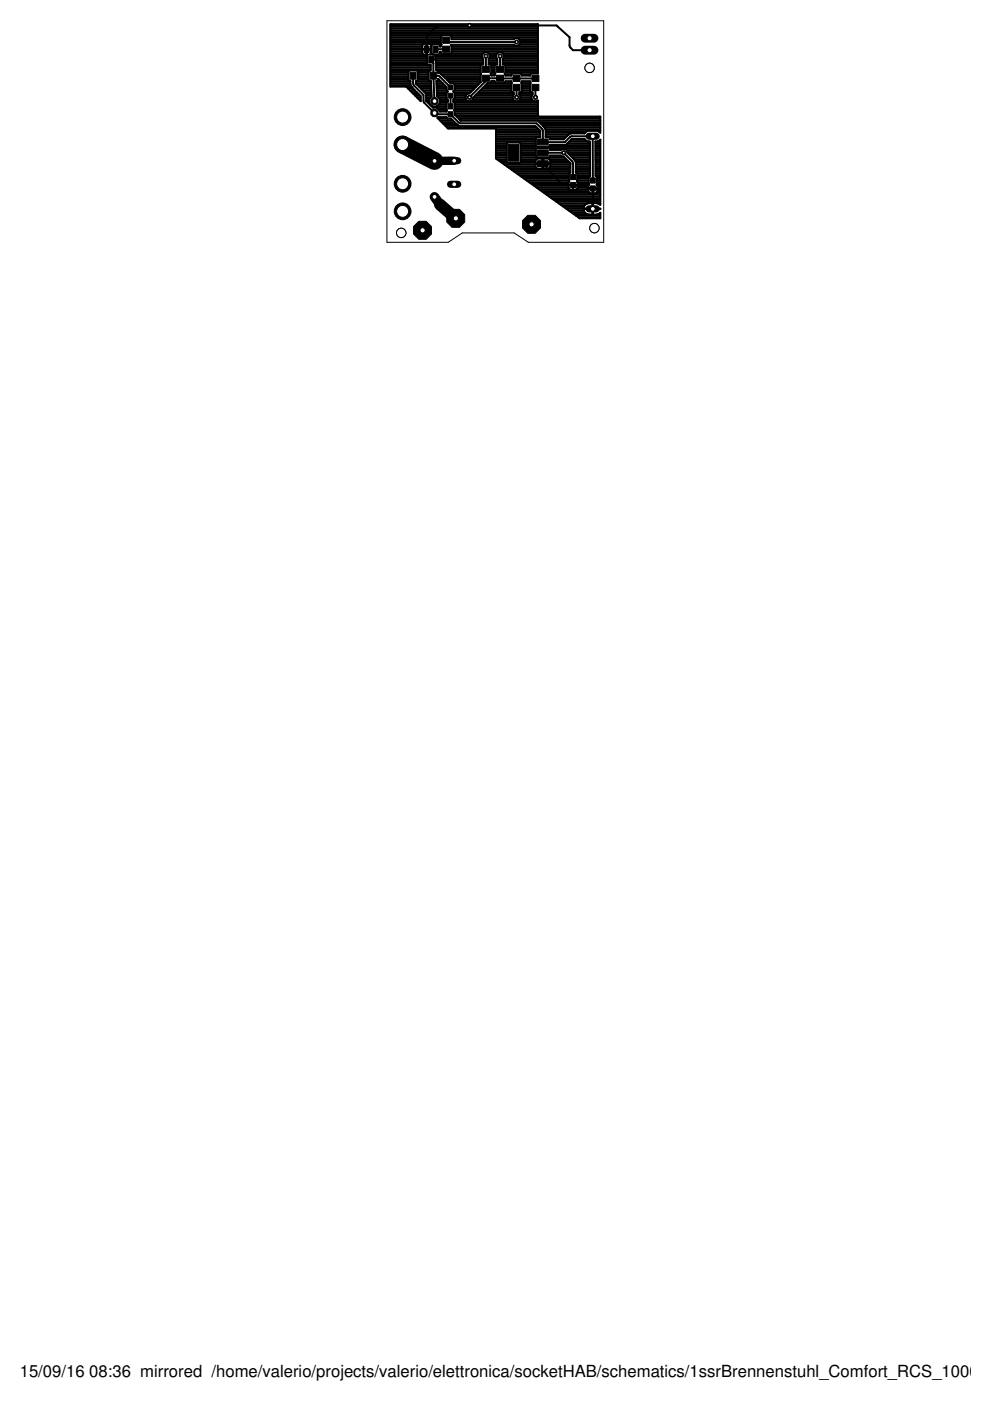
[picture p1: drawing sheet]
<svg xmlns="http://www.w3.org/2000/svg" width="210mm" height="297mm" viewBox="0 0 210 297" stroke-linecap="round" stroke-linejoin="round" font-family="sans-serif">
<defs><g id="words">
<g font-size="3.5">
<text x="4.2" y="291.8">15/09/16</text>
<text x="18.9" y="291.8">08:36 mirrored /home/valerio/projects/valerio/elettronica/socketHAB/schematics/1ssrBrennenstuhl_Comfort_RCS_1000N_</text>
</g>
</g></defs>
<g fill="#000" stroke="#000" stroke-width=".21">
<path d="M87 15.3h1.2v1.5h-1.2zM90 9.8h1v1.4h-1zM90.9 12h1v1.4h-1zM91.2 15.3h1.3v1.5h-1.3zM91.9 9.8h1v1.4h-1zM93.9 7.9h1.4v1.3h-1.4zM93.9 9.8h1.4v1.3h-1.4zM102.3 14h1.5v1.3h-1.5zM102.3 15.9h1.5v1.4h-1.5zM105.3 14h1.5v1.3h-1.5zM105.3 15.9h1.5v1.4h-1.5zM108.8 16h1.5v1.3h-1.5z"/>
<path d="M108.8 17.9h1.5v1.3h-1.5zM112.8 16h1.5v1.3h-1.5zM112.8 17.9h1.5v1.3h-1.5zM95 22h1v1.1h-1zM95 23.7h1v1.1h-1zM107.8 30.6h2.2v3.6h-2.2zM114 34.1h2.2v1.2h-2.2zM114 31.8h2.2v1.2h-2.2zM114 29.5h2.2v1.2h-2.2zM121 37h1v1.1h-1zM121 38.7h1v1.1h-1zM125.2 37.7h1v1.1h-1z"/>
<path d="M125.2 39.4h1v1.1h-1z"/>
<circle cx="92.1" cy="21.4" r=".83"/>
</g>
<g fill="#000" stroke="#000" stroke-width=".21">
<path d="M95.1 18.1h.9v.9h-.9z" fill-rule="evenodd"/>
<path d="M95.1 19.8h.9v.9h-.9z" fill-rule="evenodd"/>
</g>
<g fill="none" stroke="#000" stroke-width=".42">
<path d="M82.8 17.7h4.2M82.8 8.3h10.7M82.8 18.1h4.3M82.8 17.3h4.2M82.8 16.9h3.8M82.8 16.6h3.8M82.8 16.2h3.8M82.8 15.8h3.8M82.8 15.4h3.8M82.8 15h3.9M82.8 14.7h8.5M82.8 14.3h8.5"/>
<path d="M82.8 13.9h8.5M82.8 13.6h7.8M82.8 13.2h7.7M82.8 12.8h7.7M82.8 12.4h7.7M82.8 12.1h7.7M82.8 11.7h7.8M82.8 11.3h6.7M82.8 10.9h6.7M82.8 10.6h6.7M82.8 10.2h6.7M82.8 9.8h6.7"/>
<path d="M82.8 9.4h6.8M82.8 9.1h10.7M82.8 8.7h10.7M82.8 7.9h10.7M82.8 7.6h10.8M82.8 7.2h31.2M82.8 6.8h31.2M82.8 6.5h31.2M82.8 6.1h31.2M82.8 5.7h31.2M82.8 5.3h31.2M86.2 18.4h1"/>
<path d="M86.6 18.8h1M86.6 16.9l.4 .3v.7l.2 .5M86.6 16.9v-1.7l.2-.3h1.6l.2 .3v1.7M86.9 19.2h1.1M87.2 18.4h.1M87.3 19.6h1.1M87.4 18.6h.1M87.6 16l.1 2 2.1 2.2v1.2l.2 .4 2.3 2.4h3.2l2 1.9h16.2l1.4 1.5v2.5h.2h4.5l1.3-1.2h4.6v9.4M87.7 19.9h1.1M88.2 17.7h3.2M88.2 17.3h3.2M88.5 18.1h2.9"/>
<path d="M88.5 15h2.5M88.6 16.9l-.4 .3v.5l2.2 2.2v1.5l1.4 1.4h.8l.7 .7v.2h1.4l.1-.3-.1-.2v-1.4l.3-.2v-.5l-.3-.3v-1.1l.3-.3-.3-.3v-.6l-1.8-1.8v.2M88.6 16.9h2.3M88.6 16.6h2.3M88.6 16.2h2.3M88.6 15.8h2.3M88.6 15.4h2.3M88.9 18.4h2.5M89.3 18.8h2.1M89.5 11.3v-.8h1.9v.8M89.6 19.2h1.8M90 19.6h1.5"/>
<path d="M90.4 19.9h1.1M90.4 11.3h.1M90.4 10.9h.1M90.4 10.6h.1M90.4 10.2h.1M90.4 9.8h.1M90.4 9.4h.1M90.5 10.5v-2.7l.6-.9 .8-.7 1.5-.8h24.6l2.8 2.5v1.9l.7 .8h3.5M90.9 16.9l.2 .3h.3l.1 3.2-.5 .6v.9l.7 .7h.9l.7-.7v-.9l-.6-.6-.2-3.2 .4-.3M91.3 9.4h.3M91.3 9.5l-.8-.2v2.3h.2l-.2 .2v1.7l.3 .2h.5v1.2l-.4 .3v1.7M91.3 9.5l.1 .9h-1.9l.1-.9 .3-.2h.5v2.3h-.6l-.3-.3"/>
<path d="M91.4 11.3h.1M91.4 12.7l.5 .5v2.8M91.4 10.9h.1M91.4 10.6h.1M91.4 10.2h.1M91.4 9.8h.1M91.9 16l1.2 .1 2.4 2.4M91.9 16l.2 5.4M92.1 11.6l.2 .2v.9l.2 .4v1.8l.4 .3v.3l.6 .1M92.2 11.7h10M92.3 12.4h10.1M92.3 12.1h9.9"/>
<path d="M92.3 12.8h10.1M92.4 10.4v.1M92.4 10.4h2.2M92.5 14.7h9.4M92.5 14.3h9.4M92.5 13.9h9.4M92.5 13.6h9.9M92.5 13.2h9.9M92.5 17.7h1.4M92.5 17.3h1M92.6 18.1h1.6M92.6 18.4h2"/>
<path d="M92.6 19.2h2.1M92.6 18.8h2.1M92.6 19.6h2.2M92.6 19.9h2.1M92.8 15h9.1M92.9 16.9h.2M92.9 15.4h9M93.1 9.4h.5M93.2 11.3h.4M93.2 9.8h.3M93.5 15.6h.1M93.5 15.6l.2 .2"/>
<path d="M93.6 15.8h8.3M93.7 15.8l1.8 1.8 6.2 .1M94 16.2h7.9M94.4 16.6h7.5M94.6 8.5l.6 .4h14.3M94.8 16.9h7.1M95.1 17.3h6.8M95.6 7.6h18.4M95.7 11.3h6.7M95.7 10.9h18.3M95.7 10.6h18.3M95.7 10.2h18.3"/>
<path d="M95.7 9.8h18.3M95.7 7.9h18.3M96.1 17.6l.3 .3v1.2l-.3 .3 .3 .3v1.1l-.3 .3v.5l.3 .2v1.4l-.1 .2 .1 .1v.8l1.3 1.3M96.3 19.6h3.5M96.3 19.2h3.9M96.4 19.9h2.7M96.4 18.8h4.1M96.4 18.4h4.5M96.4 18.1h4.9M101.1 19.9h7.8M101.5 19.6h7.4v.4a.84 .84 0 0 0 0 1.2 .84 .84 0 0 0 1.2 0 .84 .84 0 0 0 0-1.2v-.4h2.8v.4a.84 .84 0 0 0 0 1.2 .84 .84 0 0 0 1.1 .1v3.2l.3 .2h13v3.5l-.7-.5h-1.9l-.8 .6h-2.9l-.4 .2M101.8 19.2h6.6"/>
<path d="M101.9 15.8v1.6l-2.4 2.4-.4 .1M102.2 12.1a.84 .84 0 0 1 .8-1 .84 .84 0 0 1 .8 1M102.2 12.1l.2 .4v1.2h-.3l-.2 .2v1.6l.1 .1-.1 .2M102.2 18.8h6.2M102.6 18.4h5.8M102.9 18.1h5.5M103 11.9v2.8M103.3 17.7v.1M103.3 17.7h5.1M103.4 17.6l-3 3a.84 .84 0 0 1-1.3 .8 .84 .84 0 0 1 0-1.5M103.6 13.6h1.8M103.6 13.2h1.8"/>
<path d="M103.6 12.8h1.8M103.6 11.3h1.8M103.7 12.4h1.7M103.8 12.1l-.2 .4v1.2h.3l.3 .2v1.6l-.2 .1 .2 .2M103.8 12.1h1.4M103.8 11.7h1.4M103.9 17.6l.3-.4h.7l.2 .4M104.2 15.8v.2h.7v-.2M104.2 17.3h.7M104.2 15.8h.7M104.2 15.4h.7M104.2 15h.7"/>
<path d="M104.2 14.7h.7M104.2 14.3h.7M104.2 13.9h.7M105.2 12.1a.85 .85 0 0 1 .8-1 .85 .85 0 0 1 .8 1M105.2 12.1l.2 .4v1.2h-.3l-.2 .2v1.6l.1 .1-.1 .2M106 11.9v2.8M106.6 13.6h7.4M106.6 13.2h7.4M106.6 12.8h7.4M106.6 11.3h7.4M106.7 12.4h7.3M106.8 11.7h7.2"/>
<path d="M106.8 12.1l-.2 .4v1.2h.3l.2 .2v1.6l-.1 .1 .1 .2M106.8 12.1h7.2M106.9 17.6l.2-.4h1.3l.1 .4-.1 .1v1.6l.2 .3M107.1 15.8v.2h1.3l.2-.4h1.8l.2 .4h1.8l.2-.4h1.4v-10.5h-31.2v13.3h3.3l3.1 3v-1l-2-2M107.1 17.3h1.3M107.1 15.8h1.3M107.1 15.4h6.9M107.1 15h6.9M107.1 14.7h6.9M107.1 14.3h6.9M107.1 13.9h6.9M109.5 18.5v2.1"/>
<path d="M110.1 19.9h2.8M110.1 8.3h3.9M110.2 9.4h3.8M110.3 8.7h3.7M110.3 9.1a.83 .83 0 0 0-.4-.9 .83 .83 0 0 0-1 .1h-13.2v-.6l-.2-.2h-1.8l-.2 .2v1.6l.1 .2-.1 .3h-.3l-.2-.4h-1.3l-.2 .2v1.7l.2 .2M110.3 9.1a.82 .82 0 0 1-.5 .6 .82 .82 0 0 1-.9-.2h-13.3l.1 .1v1.6l-.2 .3h-1.8l-.2-.5h-.3v.3l-.2 .2-1.9 .1 .3-.3M110.3 9.1h3.7M110.4 19.6l.2-.3v-1.6l-.1-.1 .1-.4h1.8l.1 .4-.1 .1v1.6l.2 .3M110.6 17.7h1.8M110.6 15.8h1.8M110.6 19.2h1.8M110.6 18.8h1.8"/>
<path d="M110.6 18.4h1.8M110.6 18.1h1.8M110.6 17.3h1.8M113.5 16.6h-10.5l-.2 .7-3.3 3.3M113.5 18.5v2.1M88.1 20.3h1M88.4 20.7h.8M88.8 21h.4M89.2 21.4h.1M90.4 21h.6M90.4 20.7h.9M90.4 20.3h1.1"/>
<path d="M90.4 21.4h.6M90.8 21.8h.2M91.1 22.2h.1M91.5 22.5h.1M92.6 22.5h2.1M92.7 22.9h2M92.7 20.3h2M92.9 25.2h2.7l1.4 1.3 .5 .2h16l1 1M93 20.7h1.7M93 22.2h1.7M93 23.3h1.7M93.3 21.8h1.4"/>
<path d="M93.3 21.4h1.7M93.3 21h1.5M93.3 25.5h2.7M93.7 25.9h2.7M94 26.3h2.8M94.4 26.7h2.9M94.8 27h19M94.9 25.2l-.2-.4h-1.8l-.2 .2 2.3 2.3h10.2v6.3l17.7 12.7h4.4v-1.2l-.6 .4h-1l.1-5.6h.9v-.5M95.5 20.3v2.2M96.1 21.4h3.1M96.2 21h2.6M96.4 23.3h17.6"/>
<path d="M96.4 21.8h17.6M96.4 23.7h17.6M96.4 24h17.6M96.4 22.9h17.6M96.4 22.5h17.6M96.4 22.2h17.6M96.4 20.7h2.3M96.4 20.3h2.4M96.5 24.4h17.5M96.8 26.4h.1M96.9 24.8h30.4M97.3 25.2h30"/>
<path d="M97.7 25.5h29.6M99.8 21.4h9.4M100.3 21h8.5M100.4 20.7h8.3M100.7 20.3h8.1M105.2 33.4h2.2M105.2 31.5h2.2M105.2 27.8h9.3M105.2 33h2.2M105.2 32.7h2.2M105.2 32.3h2.2M105.2 31.9h2.2"/>
<path d="M105.2 31.2h2.2M105.2 30.8h2.2M105.2 30.4h2.3M105.2 30h8.4M105.2 29.7h8.4M105.2 29.3h8.4M105.2 28.9h9.3M105.2 28.5h9.3M105.2 28.2h9.3M105.2 27.4h9M105.4 33.8h2M105.9 34.1h1.5"/>
<path d="M106.4 34.5h1.2M107 34.9h6.5M107.5 35.3h6M107.7 30.2h2.5l.2 .2v3.9l-.2 .3h-2.5l-.3-.3v-3.9zM108 35.6h5.7M108.5 36h12.4M109.1 36.4h11.8M109.6 36.8h11.1M109.8 21.4h3.4M110.1 37.1h10.5M110.2 34.5h3.3M110.3 21h2.5"/>
<path d="M110.3 20.3h2.5M110.3 20.7h2.4M110.4 30.4h3.2M110.4 33.4h9.3M110.4 31.5h3.3M110.4 34.1h3.1M110.4 33.8h3.2M110.4 33h3.2M110.4 32.7h3.2M110.4 32.3h3.2M110.4 31.9h3.2M110.4 31.2h14.7"/>
<path d="M110.4 30.8h3.2M110.6 37.5h10M111.2 37.9h9.4M111.7 38.3h8.9M112.2 38.7h8.3M112.7 39h7.8M113.3 39.4h7.2M113.6 33.8l.3-.2h1.1v2.2l-1.2-.1-.2-.2-.1-.7h3.2l-.1 .7-.3 .3h-1.1v-2.2l1.2 .1 .2 .2 .1 .7h-3.2zM113.8 39.8h6.7M113.8 21.4h.2M114 25.5l1.5 1.6M114.4 25.9h12.9"/>
<path d="M114.5 27.7l.1 .1M114.5 27.7h.1M114.5 27.7v1.4h-.7l-.2 .2v1.5l.2 .3h2.6l.2-.4h3.4l1.1-1M114.7 26.3h12.6M115 35.6h.2M115 35.3h.2M115 34.9h.2M115 34.5h.2M115 34.1h.2M115 33.8h.2M115.1 32.4h4.4l2 2.1v3M115.1 34.7l4 4.4 2.4 .1 4.2 .8"/>
<path d="M115.1 26.7h12.2M115.5 27h11.8M115.5 27.1l.2 .4v1.6h.7l.2 .4h2.9l1.1-1M115.5 27.1h.1M115.7 27.4h11.6M115.7 27.8h8.9M115.7 28.9h4.5M115.7 28.5h4.8M115.7 28.2h8.3M116.4 33.4l.2-.4h2.3l.6 .2 1.4 1.4M116.5 31.5h8.6M116.5 35.6h4.4"/>
<path d="M116.6 33.8h3.5M116.6 29.3h3.2M116.6 33h2.4M116.6 30.8h8.5M116.7 35.3h4.2M116.7 34.9h4.2M116.7 34.5h4.1M116.7 34.1h3.7M119.3 31.6l-.4 .2h-2.3l-.2-.4h-2.6l-.2 .2v1.5l.2 .3M119.7 31.6l.5 .3M120.2 31.9l.1 .5 1.6 1.6M120.2 31.9h4.9"/>
<path d="M120.3 30.4h4.8M120.3 32.3h4.8M120.5 38.6v.6h1v1l-.9-.1-.1-.8h1.9v.7l-.3 .2h-.6v-1h.9v-.6M120.6 28.5h.1M120.6 32.7h4.5M120.6 38.2l-.1 .4M120.7 30h4.4M120.9 34.6h.1M120.9 34.6v2l-.3 .2v1.4M121 33h4.1M121.1 29.7h3M121.2 29.5h2.7a1.13 1.13 0 0 0 1.2 .5v7.3l-.3 .3 .1 1.5-.1 .3"/>
<path d="M121.2 29.5l-.1 .2M121.3 29.5h.1M121.3 29.5h-.1M121.3 33.4h3.8M121.5 39.8h.1M121.5 39.4h.1M121.7 33.8h3.4M121.9 34l.2 .4v2.2l.3 .2-.1 1.5 .1 .3M121.9 34h.1M122 34.1h3.1M122.1 36.4h3M122.1 36h3"/>
<path d="M122.1 35.6h3M122.1 35.3h3M122.1 34.9h3M122.1 34.5h3M122.3 36.8h2.8M122.3 38.3h2.5M122.4 37.9h2.4M122.4 37.5h2.5M122.4 37.1h2.7M122.4 39.8h2.4M122.4 39.4h2.4M122.4 39h2.5"/>
<path d="M122.4 38.7h2.4M124.8 39.4v.5h.9v1.1l-.8-.1M126.2 30h1.1M126.3 33.4h1M126.3 31.5h1M126.3 34.1h1M126.3 33.8h1M126.3 33h1M126.3 32.7h1M126.3 32.3h1M126.3 31.9h1M126.3 31.2h1"/>
<path d="M126.3 30.8h1M126.3 30.4h1M126.3 37.1h1M126.3 36.8h1M126.3 36.4h1M126.3 36h1M126.3 35.6h1M126.3 35.3h1M126.3 34.9h1M126.3 34.5h1M126.5 37.5h.8M126.6 39h.7"/>
<path d="M126.6 38.7h.7M126.6 38.3h.7M126.6 37.9h.7M126.7 39.8h.6M126.7 39.4h.6M126.7 27.8h.6M127.2 29.7h.1M127.3 29.6l-.7 .4h-.4l.1 7.3 .3 .3-.1 1.5 .2 .3M127.3 29.6v13.8l-.6-.3h-1M114.3 40.1h6.4M114.8 40.5h10M115.4 40.9h9.5"/>
<path d="M115.9 41.3h11.4M116.4 41.6h10.9M116.9 42h10.4M117.5 42.4h9.8M118 42.8h9.3M118.5 43.1h6M119 43.5h5M119.5 43.9h4.3M120.6 44.6h3.1M121.1 45h2.8M121.5 40.1h.1M121.6 45.4h2.8"/>
<path d="M122.2 45.8h5.1M122.3 40.1h2.5M122.7 46.1h4.6M124 43.5l.6-.4h1v2.4h-.8a1.19 1.19 0 0 1-1.1-1.2l3.6-.1-7.2 .1M124 43.5l-.3 .7M124.9 40.9l-.1-.2v-.7h1.9l-.1 .7-.1 .2M125.6 45.4h.1M125.6 45h.1M125.6 44.6h.1M125.6 43.9h.1M125.6 43.5h.1M125.6 43.1h.1"/>
<path d="M125.7 40.9h.1M125.7 40.5h.1M125.7 40.1h.1M126.5 40.9h.8M126.5 40.9l-.7 .1M126.7 40.5h.6M126.7 40.1h.6M126.8 43.1h.5M126.9 45.4h.4"/>
</g>
<path d="M93.3 43.4l3.3 2.9" fill="none" stroke="#000" stroke-width="2.5"/>
<path d="M92.1 41.7l1.2 1.7" fill="none" stroke="#000" stroke-width="2.1"/>
<path d="M96.3 34.1h-4.2" fill="none" stroke="#000" stroke-width="1.8"/>
<path d="M85.3 30.6l6.8 3.5" fill="none" stroke="#000" stroke-width="3.8"/>
<circle cx="92.1" cy="21.4" r=".51" fill="#fff" stroke="#000" stroke-width=".21"/>
<circle cx="92.1" cy="24" r=".83" fill="#000" stroke="#000" stroke-width=".21"/>
<circle cx="92.1" cy="24" r=".51" fill="#fff" stroke="#000" stroke-width=".21"/>
<circle cx="92.1" cy="34.1" r=".83" fill="#000" stroke="#000" stroke-width=".21"/>
<circle cx="92.1" cy="34.1" r=".51" fill="#fff" stroke="#000" stroke-width=".21"/>
<circle cx="92.1" cy="41.7" r=".83" fill="#000" stroke="#000" stroke-width=".21"/>
<circle cx="92.1" cy="41.7" r=".51" fill="#fff" stroke="#000" stroke-width=".21"/>
<path d="M124.9 44.3h1.5" fill="none" stroke="#000" stroke-width="1.5"/>
<circle cx="125.7" cy="44.3" r=".51" fill="#fff" stroke="#000" stroke-width=".21"/>
<path d="M95.5 39.1h1.5" fill="none" stroke="#000" stroke-width="1.5"/>
<circle cx="96.3" cy="39.1" r=".51" fill="#fff" stroke="#000" stroke-width=".21"/>
<path d="M95.5 34.1h1.5" fill="none" stroke="#000" stroke-width="1.5"/>
<circle cx="96.3" cy="34.1" r=".51" fill="#fff" stroke="#000" stroke-width=".21"/>
<path d="M124.9 28.9h1.5" fill="none" stroke="#000" stroke-width="1.5"/>
<circle cx="125.7" cy="28.9" r=".51" fill="#fff" stroke="#000" stroke-width=".21"/>
<circle cx="112.7" cy="47.6" r="2.06" fill="#000" stroke="#000" stroke-width=".21"/>
<circle cx="112.7" cy="47.6" r=".55" fill="#fff" stroke="#000" stroke-width=".21"/>
<circle cx="89.6" cy="48.8" r="2.06" fill="#000" stroke="#000" stroke-width=".21"/>
<circle cx="89.6" cy="48.8" r=".55" fill="#fff" stroke="#000" stroke-width=".21"/>
<circle cx="96.6" cy="46.3" r="2.06" fill="#000" stroke="#000" stroke-width=".21"/>
<circle cx="96.6" cy="46.3" r=".55" fill="#fff" stroke="#000" stroke-width=".21"/>
<circle cx="85.4" cy="44.8" r="1.78" fill="#000" stroke="#000" stroke-width=".21"/>
<circle cx="85.4" cy="44.8" r="1.27" fill="#fff" stroke="#000" stroke-width=".21"/>
<circle cx="85.4" cy="39" r="1.78" fill="#000" stroke="#000" stroke-width=".21"/>
<circle cx="85.4" cy="39" r="1.27" fill="#fff" stroke="#000" stroke-width=".21"/>
<circle cx="85.4" cy="24.8" r="1.78" fill="#000" stroke="#000" stroke-width=".21"/>
<circle cx="85.4" cy="24.8" r="1.27" fill="#fff" stroke="#000" stroke-width=".21"/>
<circle cx="85.4" cy="30.6" r="1.78" fill="#000" stroke="#000" stroke-width=".21"/>
<circle cx="85.4" cy="30.6" r="1.27" fill="#fff" stroke="#000" stroke-width=".21"/>
<path d="M124.1 10.6h1.8" fill="none" stroke="#000" stroke-width="1.9"/>
<circle cx="125" cy="10.6" r=".55" fill="#fff" stroke="#000" stroke-width=".21"/>
<path d="M124.1 8.1h1.8" fill="none" stroke="#000" stroke-width="1.9"/>
<circle cx="125" cy="8.1" r=".55" fill="#fff" stroke="#000" stroke-width=".21"/>
<circle cx="99.5" cy="20.6" r=".44" fill="#000" stroke="#000" stroke-width=".21"/>
<circle cx="99.5" cy="20.6" r=".3" fill="#fff" stroke="#000" stroke-width=".21"/>
<circle cx="119.5" cy="32.4" r=".44" fill="#000" stroke="#000" stroke-width=".21"/>
<circle cx="119.5" cy="32.4" r=".3" fill="#fff" stroke="#000" stroke-width=".21"/>
<circle cx="99.5" cy="5.4" r=".44" fill="#000" stroke="#000" stroke-width=".21"/>
<circle cx="99.5" cy="5.4" r=".3" fill="#fff" stroke="#000" stroke-width=".21"/>
<circle cx="103" cy="11.9" r=".44" fill="#000" stroke="#000" stroke-width=".21"/>
<circle cx="103" cy="11.9" r=".3" fill="#fff" stroke="#000" stroke-width=".21"/>
<circle cx="109.5" cy="8.9" r=".44" fill="#000" stroke="#000" stroke-width=".21"/>
<circle cx="109.5" cy="8.9" r=".3" fill="#fff" stroke="#000" stroke-width=".21"/>
<circle cx="113.5" cy="20.6" r=".44" fill="#000" stroke="#000" stroke-width=".21"/>
<circle cx="113.5" cy="20.6" r=".3" fill="#fff" stroke="#000" stroke-width=".21"/>
<circle cx="109.5" cy="20.6" r=".44" fill="#000" stroke="#000" stroke-width=".21"/>
<circle cx="109.5" cy="20.6" r=".3" fill="#fff" stroke="#000" stroke-width=".21"/>
<circle cx="106" cy="11.9" r=".44" fill="#000" stroke="#000" stroke-width=".21"/>
<circle cx="106" cy="11.9" r=".3" fill="#fff" stroke="#000" stroke-width=".21"/>
<g fill="none" stroke="#000" stroke-width=".21">
<path d="M82 4.4h46v47h-16l-3-2h-11l-3 2h-13z"/>
<circle cx="125" cy="14.4" r=".99"/>
</g>
<circle cx="125" cy="14.4" r=".99" fill="#fff" stroke="#000" stroke-width=".21"/>
<circle cx="85.1" cy="49.4" r=".99" fill="none" stroke="#000" stroke-width=".21"/>
<circle cx="85.1" cy="49.4" r=".99" fill="#fff" stroke="#000" stroke-width=".21"/>
<circle cx="126" cy="48.4" r=".99" fill="none" stroke="#000" stroke-width=".21"/>
<circle cx="126" cy="48.4" r=".99" fill="#fff" stroke="#000" stroke-width=".21"/>
<use href="#words"/>
</svg>
